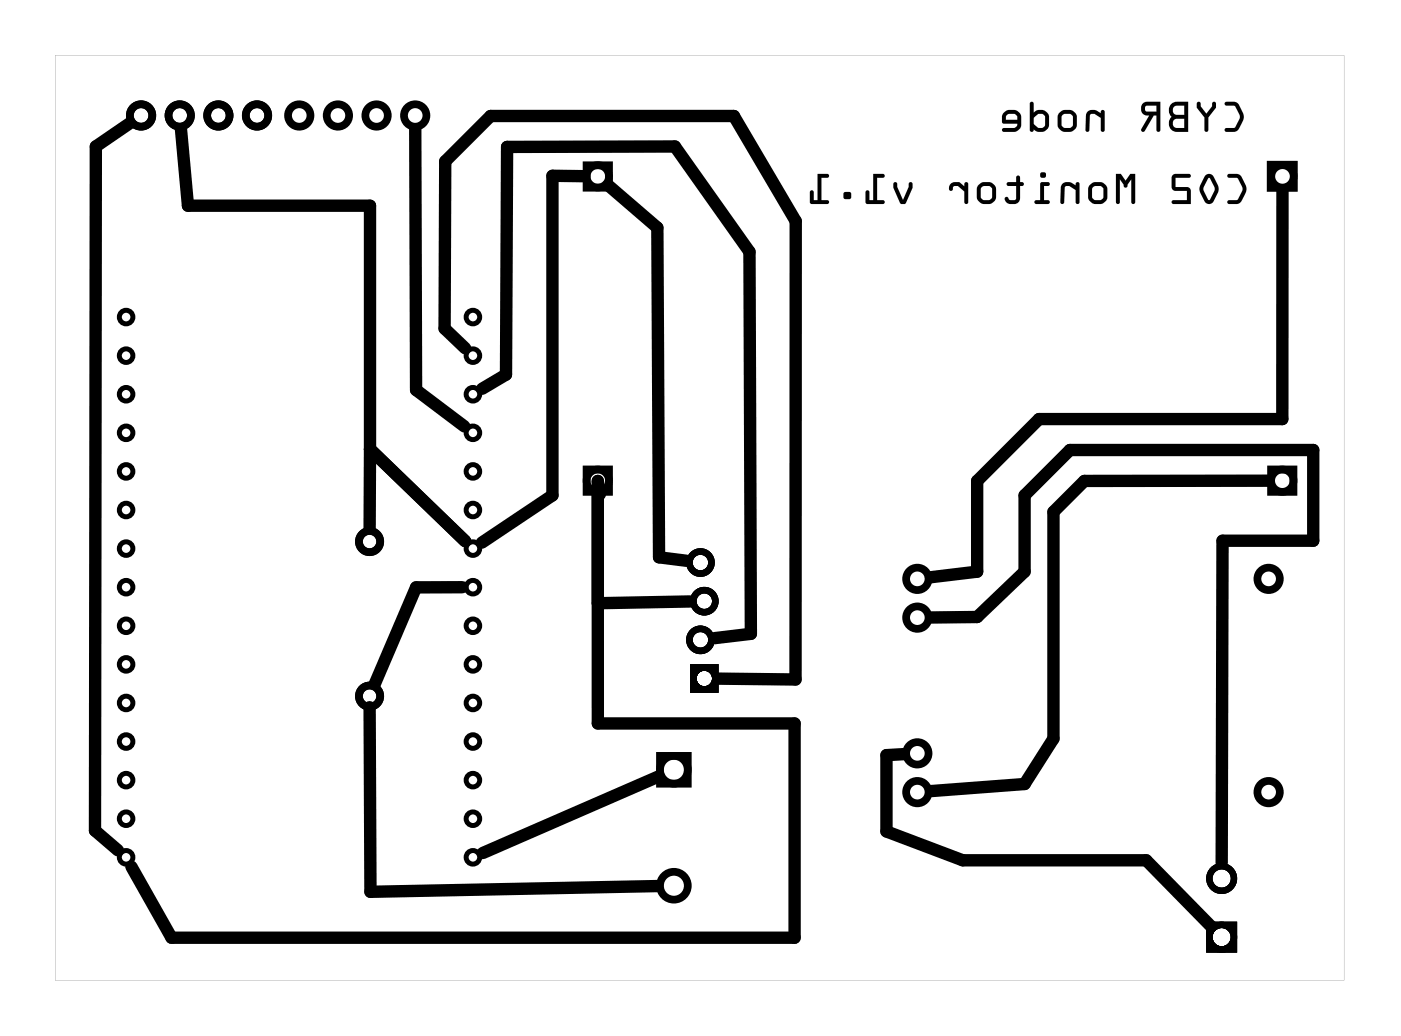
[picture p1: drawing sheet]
<svg xmlns="http://www.w3.org/2000/svg" width="92mm" height="68mm" viewBox="0 0 92 68" stroke-linecap="round" stroke-linejoin="round" font-family="sans-serif">
<g fill="#000">
<path d="M3.6 3.6h84.7v60.8h-84.7zM3.6 3.6v60.8h84.7v-60.8z"/>
<path d="M80.5 6.7l.1 .2 .6 .1 .3 .7-.3 .7h-.6a.13 .13 0 0 0-.1 .1 .13 .13 0 0 0 .1 .2h.5a1.02 1.02 0 0 0 .6-1v-.3l-.4-.7zM80.5 6.7h.7l.2 .2a1.14 1.14 0 0 1 .3 .9l-.4 .8-.7 .1a.13 .13 0 0 1-.1-.2 .13 .13 0 0 1 .1-.1h.5l.4-.7-.4-.7-.5-.1zM78.7 6.7v.4l.5 .6v.8a.13 .13 0 0 0 .1 .2 .13 .13 0 0 0 .1-.2v-.8l.5-.6v-.3a.13 .13 0 0 0-.1-.1 .13 .13 0 0 0-.1 .1v.2l-.4 .5-.4-.5v-.3zM78.7 6.7h.2v.3l.4 .5 .4-.5v-.2a.13 .13 0 0 1 .1-.1 .13 .13 0 0 1 .1 .1v.3l-.5 .6v.8a.13 .13 0 0 1-.1 .2 .13 .13 0 0 1-.1-.2v-.8l-.5-.6zM77 6.8l-.2 .5 .2 .4a.58 .58 0 0 0-.1 .6 .58 .58 0 0 0 .4 .4h.8v-2h-.8zM77 6.8l.3-.1h.8v2h-.8a.58 .58 0 0 1-.5-.4 .58 .58 0 0 1 .2-.6l-.2-.4zM77.2 7.9l.6-.1v.6l-.6-.1-.1-.2zM77.2 7.9l-.1 .3 .1 .1 .6 .1v-.6zM77.2 7l.6-.1v.6h-.6l-.1-.2zM77.2 7l-.1 .2 .1 .3h.6v-.6zM75.1 6.8a.47 .47 0 0 0-.1 .6 .47 .47 0 0 0 .5 .2l-.5 .9a.13 .13 0 0 0 .1 .2 .13 .13 0 0 0 .1-.1l.6-1h.2v.9a.13 .13 0 0 0 .1 .2 .14 .14 0 0 0 .2-.2v-1.8h-.9zM75.1 6.8l.3-.1h.9v1.8a.14 .14 0 0 1-.2 .2 .13 .13 0 0 1-.1-.2v-.9h-.2l-.6 1a.13 .13 0 0 1-.1 .1 .13 .13 0 0 1-.1-.2l.5-.9a.46 .46 0 0 1-.5-.2 .46 .46 0 0 1 .1-.6zM75.3 7l.7-.1v.4h-.7l-.1-.1zM75.3 7v.2v.1h.7v-.4zM71.5 7.3l-.1 .3-.1 .9a.14 .14 0 0 0 .2 .2 .13 .13 0 0 0 .1-.2v-.9l.2-.1h.1l.4 .2v.8a.14 .14 0 0 0 .2 .2 .13 .13 0 0 0 .1-.2v-1.1a.13 .13 0 0 0-.1-.2 .14 .14 0 0 0-.2 .2l-.4-.2zM71.5 7.3l.4-.1 .4 .2a.14 .14 0 0 1 .2-.2 .13 .13 0 0 1 .1 .2v1.1a.13 .13 0 0 1-.1 .2 .14 .14 0 0 1-.2-.2v-.8l-.4-.2h-.1l-.2 .1v.9a.13 .13 0 0 1-.1 .2 .14 .14 0 0 1-.2-.2l.1-.9zM69.6 7.4a1.02 1.02 0 0 0-.1 .8l.1 .2 .3 .2 .5 .1 .2-.2a1.05 1.05 0 0 0 .2-.9l-.2-.2a.64 .64 0 0 0-.6-.2zM69.6 7.4l.3-.2h.5l.4 .4a1.06 1.06 0 0 1-.2 .9l-.2 .2-.6-.1-.2-.2-.1-.2a1.02 1.02 0 0 1 .1-.8zM69.8 7.5h.5l.2 .1v.6l-.1 .2h-.5l-.1-.1v-.6zM69.8 7.6v.1v.6l.1 .1h.5l.1-.2v-.6l-.2-.1zM67.7 6.7v1.8a.13 .13 0 0 0 .1 .2 .13 .13 0 0 0 .1-.2l.4 .2h.3l.2-.2a1.07 1.07 0 0 0 .1-.9l-.3-.4h-.4l-.3 .2v-.6zM67.7 6.7l.2 .1v.6l.3-.2h.4l.3 .4a1.07 1.07 0 0 1-.1 .9l-.2 .2h-.3l-.4-.2a.13 .13 0 0 1-.1 .2 .13 .13 0 0 1-.1-.2zM68 7.7l.2-.2h.4l.1 .2-.1 .6-.3 .1-.3-.2zM68 7.7v.5l.2 .2h.3l.1-.1v-.7l-.1-.1h-.3zM66 7.4l-.1 .3v.4h1v.1l-.2 .2h-.7a.13 .13 0 0 0-.1 .1 .13 .13 0 0 0 .1 .2h.7l.3-.2a1.05 1.05 0 0 0 .1-.9l-.1-.2a.63 .63 0 0 0-.7-.2zM66 7.4l.3-.2h.5l.3 .4a1.06 1.06 0 0 1-.1 .9l-.3 .2h-.7a.14 .14 0 0 1-.2-.2 .13 .13 0 0 1 .2-.1h.7l.2-.3h-1l-.1-.4zM66.2 7.5h.5l.1 .1 .1 .3h-.8zM66.2 7.6l-.1 .3h.8l-.1-.3-.1-.1z"/>
<path d="M80.5 6.7l.1 .2 .5 .1 .4 .7-.4 .7h-.5a.13 .13 0 0 0-.1 .1 .13 .13 0 0 0 .1 .2h.5a1.02 1.02 0 0 0 .6-1l-.4-1zM78.7 6.7v.4l.5 .6v.8a.13 .13 0 0 0 .1 .2 .13 .13 0 0 0 .1-.2v-.8l.5-.6v-.3a.13 .13 0 0 0-.1-.1 .13 .13 0 0 0-.1 .1v.2l-.4 .5-.4-.5v-.3zM77 6.8l-.2 .5 .2 .4a.57 .57 0 0 0-.2 .6 .57 .57 0 0 0 .5 .4h.8v-2h-.8zM77.2 7.9l.6-.1v.6l-.6-.1-.1-.1zM77.2 7l.6-.1v.6h-.6l-.1-.2zM75.1 6.8a.47 .47 0 0 0-.1 .6 .47 .47 0 0 0 .5 .2l-.5 .9a.13 .13 0 0 0 .1 .2 .13 .13 0 0 0 .1-.1l.6-1h.2v.9a.13 .13 0 0 0 .1 .2 .14 .14 0 0 0 .2-.2v-1.8h-.9zM75.3 7l.7-.1v.4h-.7v-.1zM71.5 7.3l-.1 .3-.1 .9a.14 .14 0 0 0 .2 .2 .13 .13 0 0 0 .1-.2v-.9l.2-.1h.1l.4 .2v.8a.14 .14 0 0 0 .2 .2 .13 .13 0 0 0 .1-.2v-1.1a.13 .13 0 0 0-.1-.2 .14 .14 0 0 0-.2 .2l-.4-.2zM69.6 7.4a1.02 1.02 0 0 0-.1 .8l.1 .2 .2 .2 .6 .1 .2-.2a1.05 1.05 0 0 0 .2-.9l-.2-.2a.64 .64 0 0 0-.7-.2zM69.8 7.6l.5-.1 .2 .1v.6l-.1 .2h-.5l-.1-.1v-.6zM67.7 6.7v1.8a.13 .13 0 0 0 .1 .2 .13 .13 0 0 0 .1-.2l.4 .2h.3l.2-.2a1.07 1.07 0 0 0 .1-.9 .6 .6 0 0 0-.8-.3l-.2 .1v-.6zM68 7.7l.2-.2h.4l.1 .2-.1 .6-.1 .1h-.3l-.2-.2zM66 7.4l-.2 .3 .1 .4h1v.1l-.2 .2h-.7a.13 .13 0 0 0-.2 .1 .14 .14 0 0 0 .2 .2h.7l.3-.2a1.05 1.05 0 0 0 .1-.9l-.1-.2a.63 .63 0 0 0-.7-.2zM66.2 7.6l.5-.1 .1 .1 .1 .3h-.8z"/>
<path d="M80.7 11.5v.2h.6l.4 .7-.4 .7-.5 .1a.13 .13 0 0 0-.1 .1 .13 .13 0 0 0 .1 .1h.5a1.02 1.02 0 0 0 .6-1v-.2l-.4-.7zM80.7 11.5l.7-.1 .2 .2a1.14 1.14 0 0 1 .3 1l-.4 .7-.7 .1a.13 .13 0 0 1-.1-.1 .13 .13 0 0 1 .1-.1l.5-.1 .4-.7-.4-.7h-.6zM79.2 11.5l-.4 .9 .4 .8a.33 .33 0 0 0 .6 0 1.16 1.16 0 0 0 .3-.9l-.4-.8-.2-.1zM79.2 11.5l.3-.1 .3 .2a1.17 1.17 0 0 1 .3 1l-.3 .6a.34 .34 0 0 1-.6 0 1.17 1.17 0 0 1 0-1.7zM79.4 11.7h.1l.3 .7-.3 .8-.4-.8zM79.4 11.7l-.3 .7 .4 .8 .3-.8-.3-.7zM77.1 11.5l-.1 .2 .1 .8h.2h.7v.7h-.9a.13 .13 0 0 0-.1 .1 .13 .13 0 0 0 .1 .1h1.2v-.9l-.1-.1-.2-.1h-.7v-.6h.8a.13 .13 0 0 0 .2-.1 .14 .14 0 0 0-.2-.2h-.8zM77.1 11.5l.2-.1h.8a.14 .14 0 0 1 .2 .2 .13 .13 0 0 1-.2 .1h-.8v.6h.7l.2 .1 .1 .1v.9h-1.2a.13 .13 0 0 1-.1-.1 .13 .13 0 0 1 .1-.1h.9v-.7h-.7h-.2l-.1-.8zM73.3 11.4v1.9a.13 .13 0 0 0 .2 .1 .13 .13 0 0 0 .1-.1v-1.5l.2 .3a.14 .14 0 0 0 .2 .2 .14 .14 0 0 0 .1-.2l.3-.3v1.5a.13 .13 0 0 0 .1 .1 .13 .13 0 0 0 .1-.1v-1.9h-.3l-.3 .5-.3-.5zM73.3 11.4h.4l.3 .5 .3-.5h.3v1.9a.13 .13 0 0 1-.1 .1 .13 .13 0 0 1-.2-.1l.1-1.5-.3 .3a.14 .14 0 0 1-.1 .2 .14 .14 0 0 1-.2-.2l-.2-.3v1.5a.13 .13 0 0 1-.1 .1 .13 .13 0 0 1-.2-.1zM71.6 12.1a1.02 1.02 0 0 0-.1 .9l.1 .2 .3 .2h.5l.2-.2a1.05 1.05 0 0 0 .2-.9l-.2-.2a.64 .64 0 0 0-.6-.1zM71.6 12.1l.3-.1h.5l.4 .3a1.06 1.06 0 0 1-.2 .9l-.2 .2h-.5l-.3-.2-.1-.2a1.02 1.02 0 0 1 .1-.9zM71.8 12.3l.5-.1 .2 .2v.6l-.1 .1-.4 .1-.2-.2v-.6zM71.8 12.3v.1v.6l.2 .1h.4l.1-.1v-.6l-.2-.2zM69.8 12.1l-.1 .2v1a.13 .13 0 0 0 .1 .1 .13 .13 0 0 0 .1-.1l.1-1 .1-.1h.2l.4 .3v.8a.13 .13 0 0 0 .1 .1 .13 .13 0 0 0 .1-.1v-1.2a.13 .13 0 0 0-.1-.1 .13 .13 0 0 0-.1 .1v.1l-.5-.2zM69.8 12.1l.4-.1 .5 .2v-.1a.13 .13 0 0 1 .1-.1 .13 .13 0 0 1 .1 .1v1.2a.13 .13 0 0 1-.1 .1 .13 .13 0 0 1-.1-.1v-.8l-.4-.3h-.2l-.1 .1-.1 1a.13 .13 0 0 1-.1 .1 .13 .13 0 0 1-.1-.1v-1zM68.4 12v1.2h-.3a.13 .13 0 0 0-.1 .1 .13 .13 0 0 0 .1 .1h.8a.13 .13 0 0 0 .1-.1 .13 .13 0 0 0-.1-.1h-.3v-1h.3a.13 .13 0 0 0 .1-.1 .13 .13 0 0 0-.1-.1zM68.4 12h.5a.13 .13 0 0 1 .1 .1 .13 .13 0 0 1-.1 .1h-.3v1h.3a.13 .13 0 0 1 .1 .1 .13 .13 0 0 1-.1 .1h-.8a.13 .13 0 0 1-.1-.1 .13 .13 0 0 1 .1-.1h.3zM68.3 11.5a.2 .2 0 0 0 .4 0 .2 .2 0 0 0-.4 0zM68.3 11.5a.25 .25 0 0 1 .5 0 .25 .25 0 0 1-.5 0zM66.2 12v.2h.6v.9l-.1 .1-.4-.1a.14 .14 0 0 0-.1-.2 .14 .14 0 0 0-.2 .2 .54 .54 0 0 0 .6 .3 .54 .54 0 0 0 .4-.4v-.8h.2a.13 .13 0 0 0 .1-.1 .13 .13 0 0 0-.1-.1h-.2v-.3a.13 .13 0 0 0-.1-.2 .13 .13 0 0 0-.1 .2v.3zM66.2 12h.6v-.3a.13 .13 0 0 1 .1-.2 .13 .13 0 0 1 .1 .2v.3h.2a.13 .13 0 0 1 .1 .1 .13 .13 0 0 1-.1 .1h-.2v.8a.51 .51 0 0 1-.5 .5 .51 .51 0 0 1-.5-.5 .19 .19 0 0 1 .2 0 .19 .19 0 0 1 .2 .1h.4v-.9h-.6zM64.3 12.1a1.02 1.02 0 0 0-.1 .9l.1 .2 .2 .2h.6l.2-.2a1.05 1.05 0 0 0 .2-.9l-.2-.2a.64 .64 0 0 0-.7-.1zM64.3 12.1l.3-.1h.5l.4 .3a1.06 1.06 0 0 1-.2 .9l-.2 .2h-.6l-.2-.2-.1-.2a1.02 1.02 0 0 1 .1-.9zM64.5 12.3l.5-.1 .2 .2v.6l-.1 .1-.5 .1-.1-.2v-.6zM64.5 12.3v.1v.6l.1 .1h.5l.1-.1v-.6l-.2-.2zM62.5 12.1l-.1 .2a.14 .14 0 0 0 .1 .2 .14 .14 0 0 0 .1-.2l.1-.1h.3l.4 .4v.7a.13 .13 0 0 0 .1 .1 .13 .13 0 0 0 .1-.1v-1.2a.13 .13 0 0 0-.1-.1 .13 .13 0 0 0-.1 .1v.1l-.4-.2h-.3zM62.5 12.1l.2-.1h.3l.4 .2v-.1a.13 .13 0 0 1 .1-.1 .13 .13 0 0 1 .1 .1v1.2a.13 .13 0 0 1-.1 .1 .13 .13 0 0 1-.1-.1v-.7l-.4-.4-.3 .1a.2 .2 0 0 1-.1 .2 .2 .2 0 0 1-.2 0v-.2zM58.7 12v.3l.4 1 .2 .1 .2-.1 .5-.9v-.3a.13 .13 0 0 0-.2-.1 .13 .13 0 0 0-.1 .1v.2l-.4 .8-.3-.8v-.3zM58.7 12h.3v.3l.3 .8 .4-.8v-.2a.13 .13 0 0 1 .1-.1 .13 .13 0 0 1 .2 .1v.3l-.5 .9-.2 .1-.2-.1-.4-1zM57.4 11.4v1.8h-.3v-.6a.13 .13 0 0 0-.1-.1 .13 .13 0 0 0-.1 .1v.7l.1 .1h1a.13 .13 0 0 0 .1-.1 .13 .13 0 0 0-.1-.1h-.4v-1.5h.4a.13 .13 0 0 0 .1-.1 .13 .13 0 0 0-.1-.2zM57.4 11.4h.6a.13 .13 0 0 1 .1 .2 .13 .13 0 0 1-.1 .1h-.4v1.5h.4a.13 .13 0 0 1 .1 .1 .13 .13 0 0 1-.1 .1h-1l-.1-.1v-.7a.13 .13 0 0 1 .1-.1 .13 .13 0 0 1 .1 .1v.6h.3zM55.5 12.7v.3h.4v-.3zM55.5 12.7h.4v.3h-.4zM53.7 11.4v1.8h-.2v-.6a.13 .13 0 0 0-.1-.1 .13 .13 0 0 0-.2 .1v.7l.1 .1h1.1a.13 .13 0 0 0 .1-.1 .13 .13 0 0 0-.1-.1h-.4v-1.5h.4a.13 .13 0 0 0 .1-.1 .13 .13 0 0 0-.1-.2zM53.7 11.4h.7a.13 .13 0 0 1 .1 .2 .13 .13 0 0 1-.1 .1h-.4v1.5h.4a.13 .13 0 0 1 .1 .1 .13 .13 0 0 1-.1 .1h-1.1l-.1-.1v-.7a.13 .13 0 0 1 .2-.1 .13 .13 0 0 1 .1 .1v.6h.2z"/>
<path d="M80.7 11.5v.2h.6l.4 .7-.4 .7-.5 .1a.13 .13 0 0 0-.1 .1 .13 .13 0 0 0 .1 .1h.5a1.02 1.02 0 0 0 .6-1l-.4-.9zM79.2 11.5v.1a1.17 1.17 0 0 0 0 1.7l.3 .1 .3-.2a1.17 1.17 0 0 0-.1-1.7l-.2-.1zM79.4 11.7h.1l.3 .7-.3 .8-.4-.8zM77.1 11.5l-.1 .2 .1 .8h.2h.7v.7h-.9a.13 .13 0 0 0-.1 .1 .13 .13 0 0 0 .1 .1h1.2v-.9l-.1-.1-.2-.1h-.7v-.6h.8a.13 .13 0 0 0 .2-.1 .14 .14 0 0 0-.2-.2h-.8zM73.3 11.4v1.9a.13 .13 0 0 0 .2 .1 .13 .13 0 0 0 .1-.1v-1.5l.2 .3a.14 .14 0 0 0 .2 .2 .14 .14 0 0 0 .1-.2l.2-.3v1.5a.13 .13 0 0 0 .2 .1 .13 .13 0 0 0 .1-.1v-1.9h-.3l-.3 .5-.3-.5zM71.6 12.1a1.02 1.02 0 0 0-.1 .9l.1 .2 .3 .2h.5l.2-.2a1.05 1.05 0 0 0 .2-.9l-.2-.2a.64 .64 0 0 0-.6-.1zM71.8 12.3l.5-.1 .2 .2v.6l-.1 .1h-.4l-.2-.1v-.6zM69.8 12.1l-.1 .2v1a.13 .13 0 0 0 .1 .1 .13 .13 0 0 0 .1-.1l.1-1 .1-.1h.2l.4 .3v.8a.13 .13 0 0 0 .1 .1 .13 .13 0 0 0 .1-.1v-1.2a.13 .13 0 0 0-.1-.1 .13 .13 0 0 0-.1 .1v.1l-.5-.2zM68.4 12v1.2h-.3a.13 .13 0 0 0-.1 .1 .13 .13 0 0 0 .1 .1h.8a.13 .13 0 0 0 .1-.1 .13 .13 0 0 0-.1-.1h-.3v-1h.3a.13 .13 0 0 0 .1-.1 .13 .13 0 0 0-.1-.1zM68.3 11.5a.2 .2 0 0 0 .4 0 .2 .2 0 0 0-.4 0zM66.2 12v.2h.6v.9l-.1 .1-.4-.1a.14 .14 0 0 0-.1-.2 .14 .14 0 0 0-.2 .2 .54 .54 0 0 0 .6 .3 .54 .54 0 0 0 .4-.4v-.8h.2a.13 .13 0 0 0 .1-.1 .13 .13 0 0 0-.1-.1h-.2v-.3a.13 .13 0 0 0-.1-.2 .13 .13 0 0 0-.1 .2v.3zM64.3 12.1a1.02 1.02 0 0 0-.1 .9l.1 .2 .2 .2h.6l.2-.2a1.05 1.05 0 0 0 .2-.9l-.2-.2a.64 .64 0 0 0-.7-.1zM64.5 12.3l.5-.1 .2 .2v.6l-.1 .1h-.5l-.1-.1v-.6zM62.5 12.1l-.1 .2a.14 .14 0 0 0 .1 .2 .14 .14 0 0 0 .1-.2l.1-.1h.3l.4 .4v.7a.13 .13 0 0 0 .1 .1 .13 .13 0 0 0 .1-.1v-1.2a.13 .13 0 0 0-.1-.1 .13 .13 0 0 0-.1 .1v.1l-.4-.2h-.3zM58.7 12v.3l.4 1 .2 .1 .2-.1 .5-.9v-.3a.13 .13 0 0 0-.2-.1 .13 .13 0 0 0-.1 .1v.2l-.4 .8-.3-.8v-.3zM57.4 11.4v1.8h-.3v-.6a.13 .13 0 0 0-.1-.1 .13 .13 0 0 0-.1 .1v.7l.1 .1h1a.13 .13 0 0 0 .1-.1 .13 .13 0 0 0-.1-.1h-.4v-1.5h.4a.13 .13 0 0 0 .1-.1 .13 .13 0 0 0-.1-.2zM55.5 12.7v.3h.4v-.3zM53.7 11.4v1.8h-.2v-.6a.13 .13 0 0 0-.1-.1 .13 .13 0 0 0-.2 .1v.7l.1 .1h1.1a.13 .13 0 0 0 .1-.1 .13 .13 0 0 0-.1-.1h-.4v-1.5h.4a.13 .13 0 0 0 .1-.1 .13 .13 0 0 0-.1-.2z"/>
<path d="M45.3 43.7v1.8h1.9v-1.8zM45.8 44.6a.51 .51 0 0 1 1 0 .51 .51 0 0 1-1 0z"/>
<path d="M45.3 43.7v1.8h1.9v-1.8zM45.8 44.6a.51 .51 0 0 1 1 0 .51 .51 0 0 1-1 0z"/>
<path d="M45.3 43.7v1.8h1.9v-1.8zM45.8 44.6a.51 .51 0 0 1 1 0 .51 .51 0 0 1-1 0z"/>
<path d="M79.3 60.6v2h2v-2zM79.7 61.6a.6 .6 0 0 1 1.2 0 .6 .6 0 0 1-1.2 0z"/>
<path d="M79.3 60.6v2h2v-2zM79.7 61.6a.6 .6 0 0 1 1.2 0 .6 .6 0 0 1-1.2 0z"/>
<path d="M79.3 60.6v2h2v-2zM79.7 61.6a.6 .6 0 0 1 1.2 0 .6 .6 0 0 1-1.2 0z"/>
</g>
<g fill="none" stroke="#000" stroke-width=".32">
<circle cx="8.3" cy="33.5" r=".45"/>
<circle cx="8.3" cy="36.1" r=".45"/>
<circle cx="8.3" cy="38.6" r=".45"/>
<circle cx="8.3" cy="31" r=".45"/>
<circle cx="8.3" cy="25.9" r=".45"/>
<circle cx="8.3" cy="20.8" r=".45"/>
<circle cx="8.3" cy="23.4" r=".45"/>
<circle cx="8.3" cy="28.4" r=".45"/>
<circle cx="31.1" cy="36.1" r=".45"/>
<circle cx="31.1" cy="38.6" r=".45"/>
<circle cx="31.1" cy="33.5" r=".45"/>
<circle cx="31.1" cy="31" r=".45"/>
<circle cx="31.1" cy="25.9" r=".45"/>
<circle cx="31.1" cy="20.8" r=".45"/>
<circle cx="31.1" cy="23.4" r=".45"/>
<circle cx="31.1" cy="28.4" r=".45"/>
<circle cx="8.3" cy="41.1" r=".45"/>
<circle cx="8.3" cy="48.7" r=".45"/>
<circle cx="8.3" cy="51.3" r=".45"/>
<circle cx="8.3" cy="46.2" r=".45"/>
<circle cx="8.3" cy="53.8" r=".45"/>
<circle cx="8.3" cy="43.7" r=".45"/>
<circle cx="8.3" cy="56.3" r=".45"/>
<circle cx="31.1" cy="41.1" r=".45"/>
<circle cx="31.1" cy="43.7" r=".45"/>
<circle cx="31.1" cy="48.7" r=".45"/>
<circle cx="31.1" cy="56.3" r=".45"/>
<circle cx="31.1" cy="51.3" r=".45"/>
<circle cx="31.1" cy="46.2" r=".45"/>
<circle cx="31.1" cy="53.8" r=".45"/>
</g>
<g fill="none" stroke="#000" stroke-width=".51">
<path d="M38.6 10.9h1.4v1.4h-1.4zM83.5 10.8h1.5v1.5h-1.5zM38.6 30.9h1.4v1.4h-1.4zM83.5 30.9h1.5v1.4h-1.5zM43.4 49.7h1.8v1.8h-1.8z"/>
<circle cx="9.3" cy="7.6" r=".74"/>
<circle cx="11.8" cy="7.6" r=".74"/>
<circle cx="14.4" cy="7.6" r=".74"/>
<circle cx="16.9" cy="7.6" r=".74"/>
<circle cx="19.7" cy="7.6" r=".74"/>
<circle cx="22.2" cy="7.6" r=".74"/>
<circle cx="24.7" cy="7.6" r=".74"/>
<circle cx="27.3" cy="7.6" r=".74"/>
<circle cx="39.3" cy="11.6" r=".74"/>
<circle cx="84.3" cy="11.6" r=".74"/>
<circle cx="24.3" cy="35.6" r=".7"/>
<circle cx="39.3" cy="31.6" r=".74"/>
<circle cx="60.3" cy="38" r=".74"/>
<circle cx="83.4" cy="38" r=".74"/>
<circle cx="84.3" cy="31.6" r=".74"/>
<circle cx="24.3" cy="45.8" r=".7"/>
<circle cx="44.3" cy="58.2" r=".91"/>
<circle cx="44.3" cy="50.6" r=".91"/>
<circle cx="60.3" cy="52.1" r=".74"/>
<circle cx="60.3" cy="40.6" r=".74"/>
<circle cx="60.3" cy="49.5" r=".74"/>
<circle cx="83.4" cy="52.1" r=".74"/>
</g>
<g fill="none" stroke="#000" stroke-width=".42">
<circle cx="80.3" cy="57.7" r=".81"/>
<circle cx="80.3" cy="61.6" r=".81"/>
</g>
<g fill="none" stroke="#000" stroke-width=".43">
<circle cx="46" cy="37" r=".72"/>
<circle cx="46.3" cy="39.5" r=".72"/>
<circle cx="46" cy="42.1" r=".72"/>
<circle cx="46.3" cy="44.6" r=".72"/>
</g>
<g fill="none" stroke="#000" stroke-width=".81">
<path d="M8.5 8.1l-2.2 1.5-.1 45 1.6 1.3M11.9 8.5l.5 5h11.9v16M27.3 8.5v17.1l3.2 2.4M38.4 11.6h-2.1v21l-4.6 3.1M40 12.2l3.2 2.8 .1 21.6 1.8 .3M84.3 12.5v15h-16l-4.1 4.1v6l-3 .3M24.3 29.5l6.3 6.1M24.3 29.5v5.2M30.4 38.6h-3.1l-2.7 6.4M30.6 22.9l-1.4-1.3 .1-11 2.9-3h16l4.1 6.9v30.2l-5.1-.1M31.7 25.5l1.6-.9v-14.9l11.1-.1 4.9 6.9v25.2l-2.3 .2M39.4 32.5l-.1-.9v15.9h12.9v14.1h-40.9l-2.7-4.6"/>
<path d="M45.4 39.5l-6.1 .1M83.4 31.6h-12.1l-2.1 2v14.9l-1.9 3-6.1 .5M24.3 46.5v12.1l18.9-.4M43.3 51l-11.6 5.1M59.4 49.6h-1.1v5l5 1.9h12l4.3 4.4M61.2 40.6h3l3.1-3v-5l3-3h16v5.9h-6v21.2"/>
</g>
</svg>
